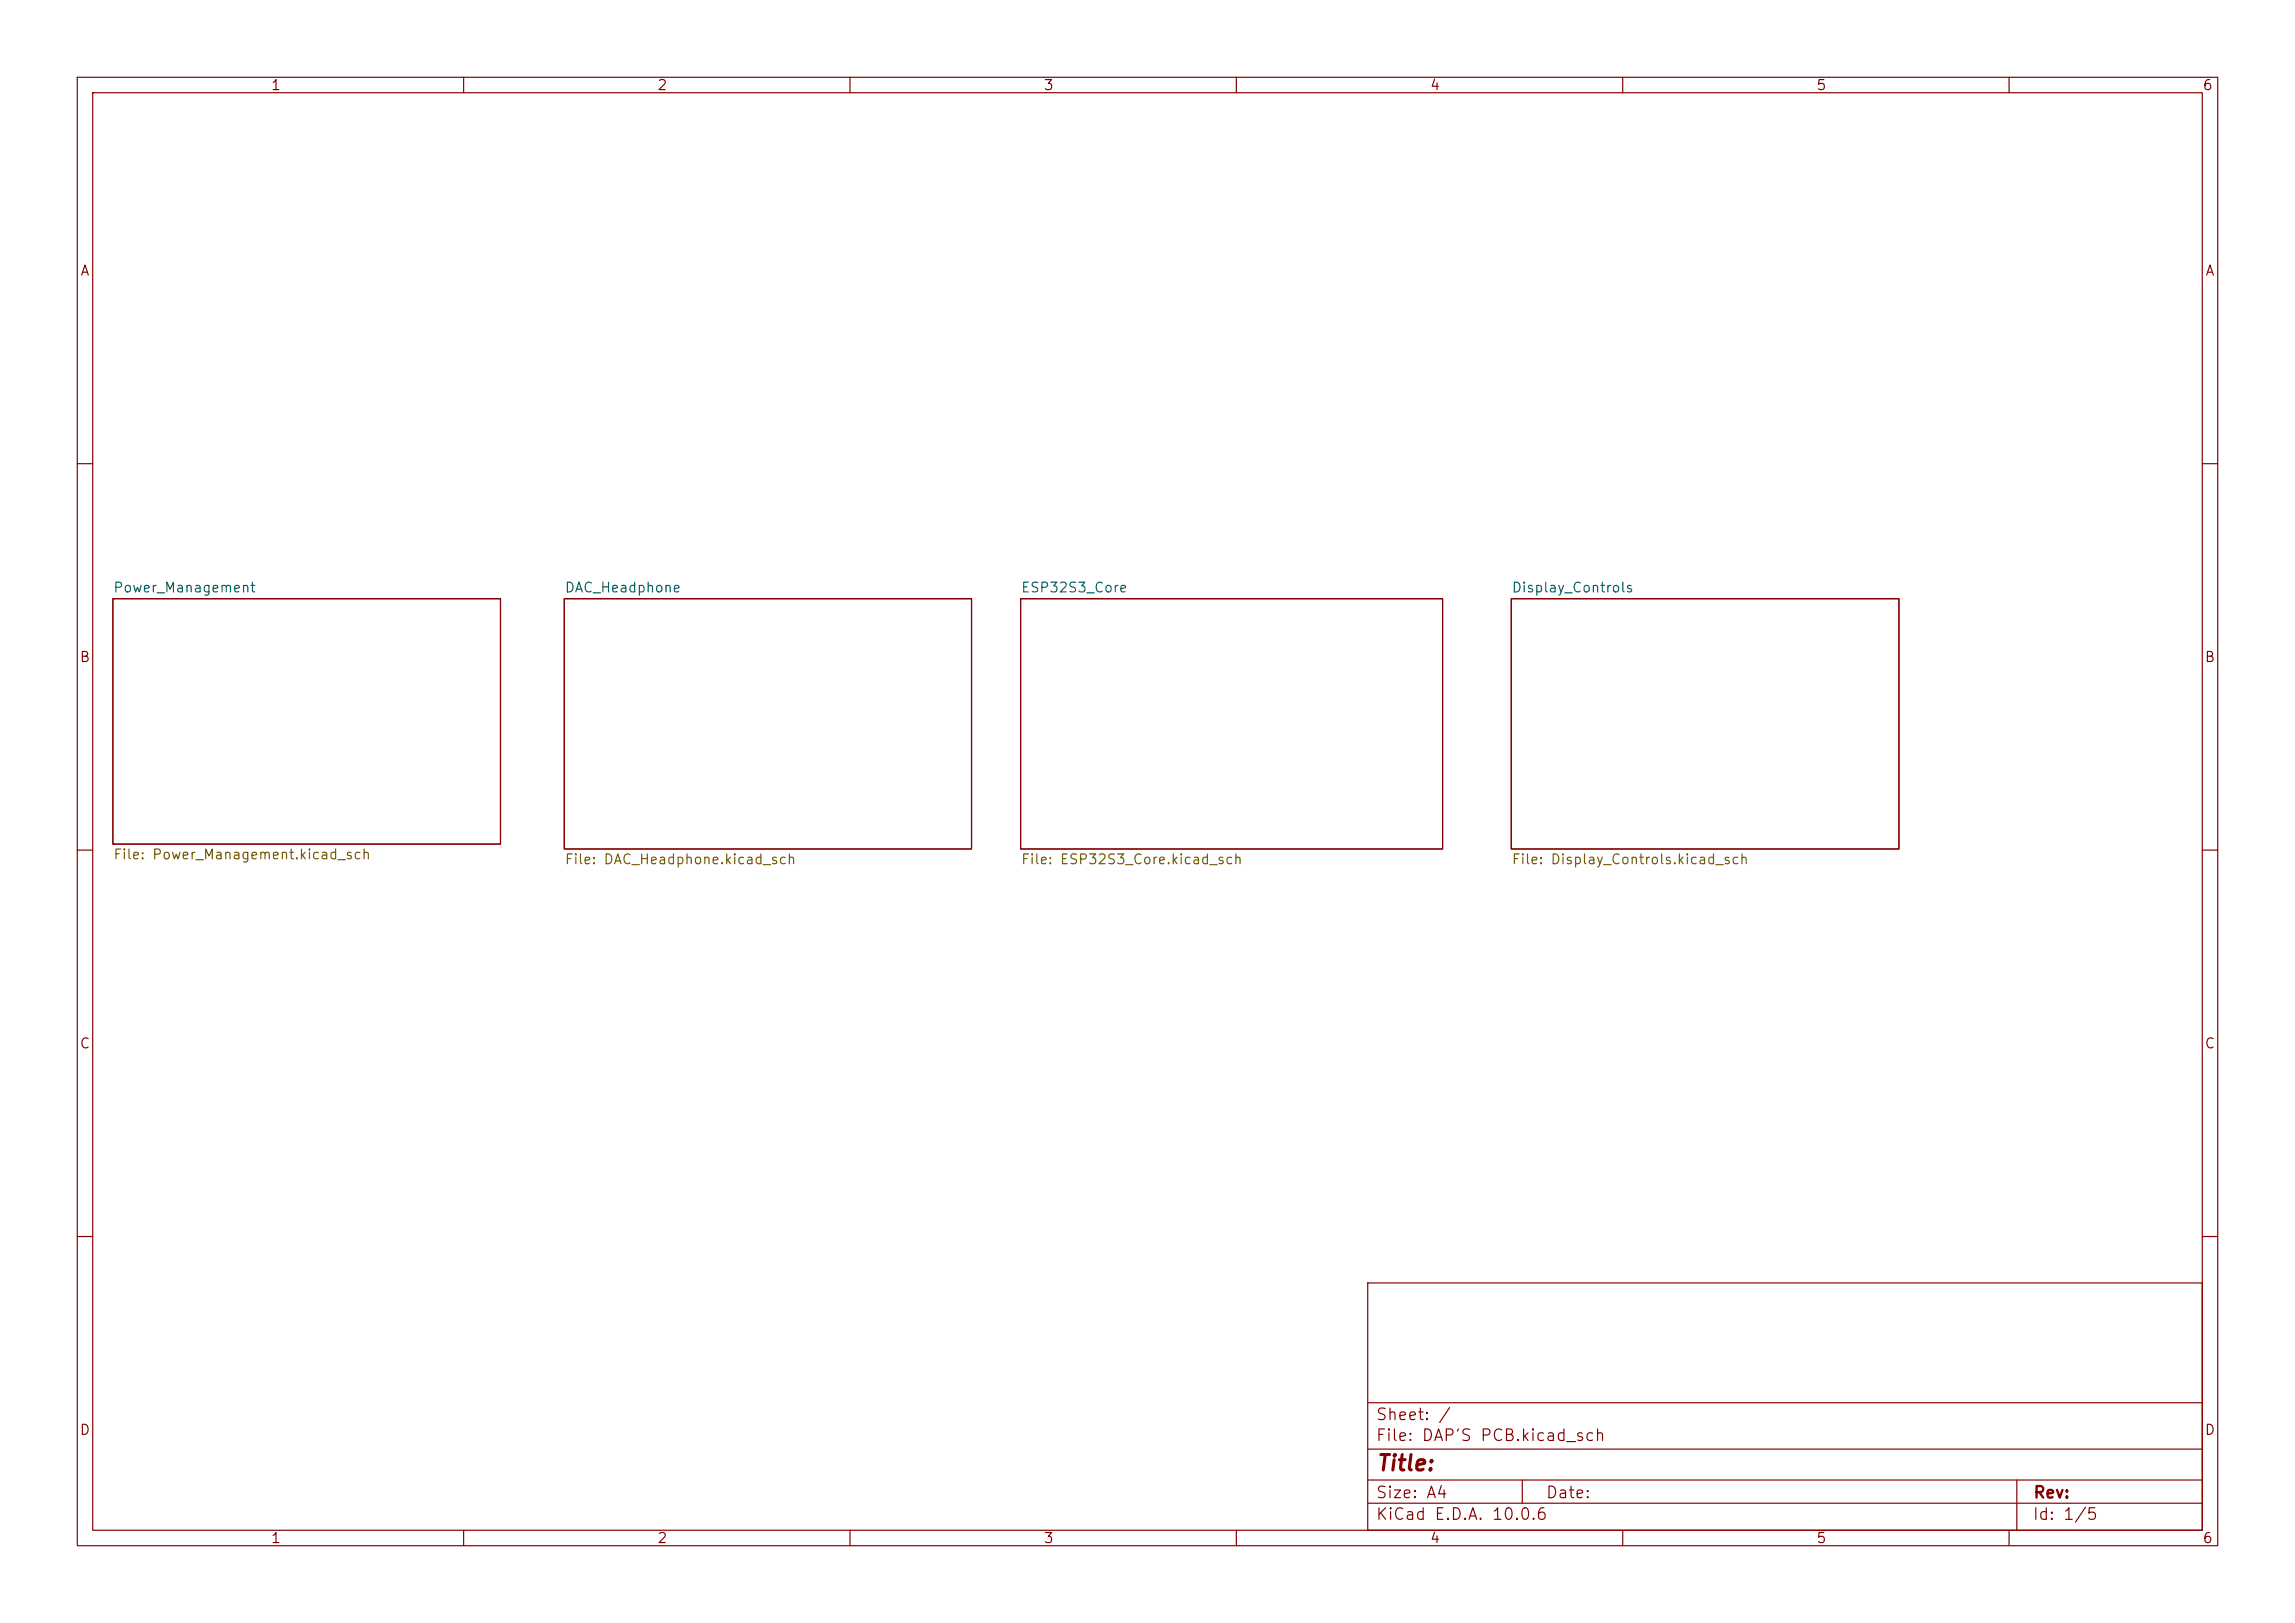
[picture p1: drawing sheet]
<svg xmlns="http://www.w3.org/2000/svg" width="297mm" height="210mm" viewBox="0 0 297 210" stroke-linecap="round" stroke-linejoin="round" font-family="sans-serif">
<defs><g id="words">
<text font-size="2" fill="#840000" x="178" y="190.8">Title:</text>
<g font-size="1.5" fill="#840000">
<text x="178" y="184.1">Sheet: /</text>
<text x="178" y="186.8">File: DAP'S PCB.kicad_sch</text>
<text x="178" y="197">KiCad E.D.A. 10.0.6</text>
<text x="178" y="194.2">Size: A4</text>
<text x="200" y="194.2">Date:</text>
<text x="263" y="197">Id: 1/5</text>
<text x="263" y="194.2">Rev:</text>
</g>
<g font-size="1.3" fill="#840000">
<text x="35" y="12">1</text>
<text x="85" y="12">2</text>
<text x="135" y="12">3</text>
<text x="185" y="12">4</text>
<text x="235" y="12">5</text>
<text x="285" y="12">6</text>
<text x="10.3" y="36">A</text>
<text x="285.3" y="36">A</text>
<text x="10.2" y="86">B</text>
<text x="285.2" y="86">B</text>
<text x="10.2" y="136">C</text>
<text x="285.2" y="136">C</text>
<text x="10.2" y="186">D</text>
<text x="285.2" y="186">D</text>
<text x="35" y="200">1</text>
<text x="85" y="200">2</text>
<text x="135" y="200">3</text>
<text x="185" y="200">4</text>
<text x="235" y="200">5</text>
<text x="285" y="200">6</text>
</g>
<g font-size="1.3" fill="#006464">
<text x="14.6" y="77">Power_Management</text>
<text x="73" y="77">DAC_Headphone</text>
<text x="132.1" y="77">ESP32S3_Core</text>
<text x="195.6" y="77">Display_Controls</text>
</g>
<g font-size="1.3" fill="#725600">
<text x="14.6" y="111.5">File: Power_Management.kicad_sch</text>
<text x="73" y="112.1">File: DAC_Headphone.kicad_sch</text>
<text x="132.1" y="112.1">File: ESP32S3_Core.kicad_sch</text>
<text x="195.6" y="112.1">File: Display_Controls.kicad_sch</text>
</g>
</g></defs>
<g fill="none" stroke="#840000" stroke-width=".15">
<path d="M10 10h277v190h-277zM12 12h273v186h-273zM60 10v2M110 10v2M160 10v2M210 10v2M260 10v2M10 60h2M14.6 77.5h50.2v31.7h-50.2zM73 77.5h52.7v32.4h-52.7zM132.1 77.5h54.6v32.4h-54.6zM195.6 77.5h50.1v32.4h-50.1z"/>
<path d="M285 60h2M10 110h2M285 110h2M10 160h2M177 166h108v32h-108zM285 160h2M60 198v2M110 198v2M160 198v2M177 194.5h108M177 191.5h108M177 187.5h108"/>
<path d="M177 181.5h108M197 191.5v3M210 198v2M260 198v2M261 191.5v6.5"/>
</g>
<use href="#words"/>
</svg>
